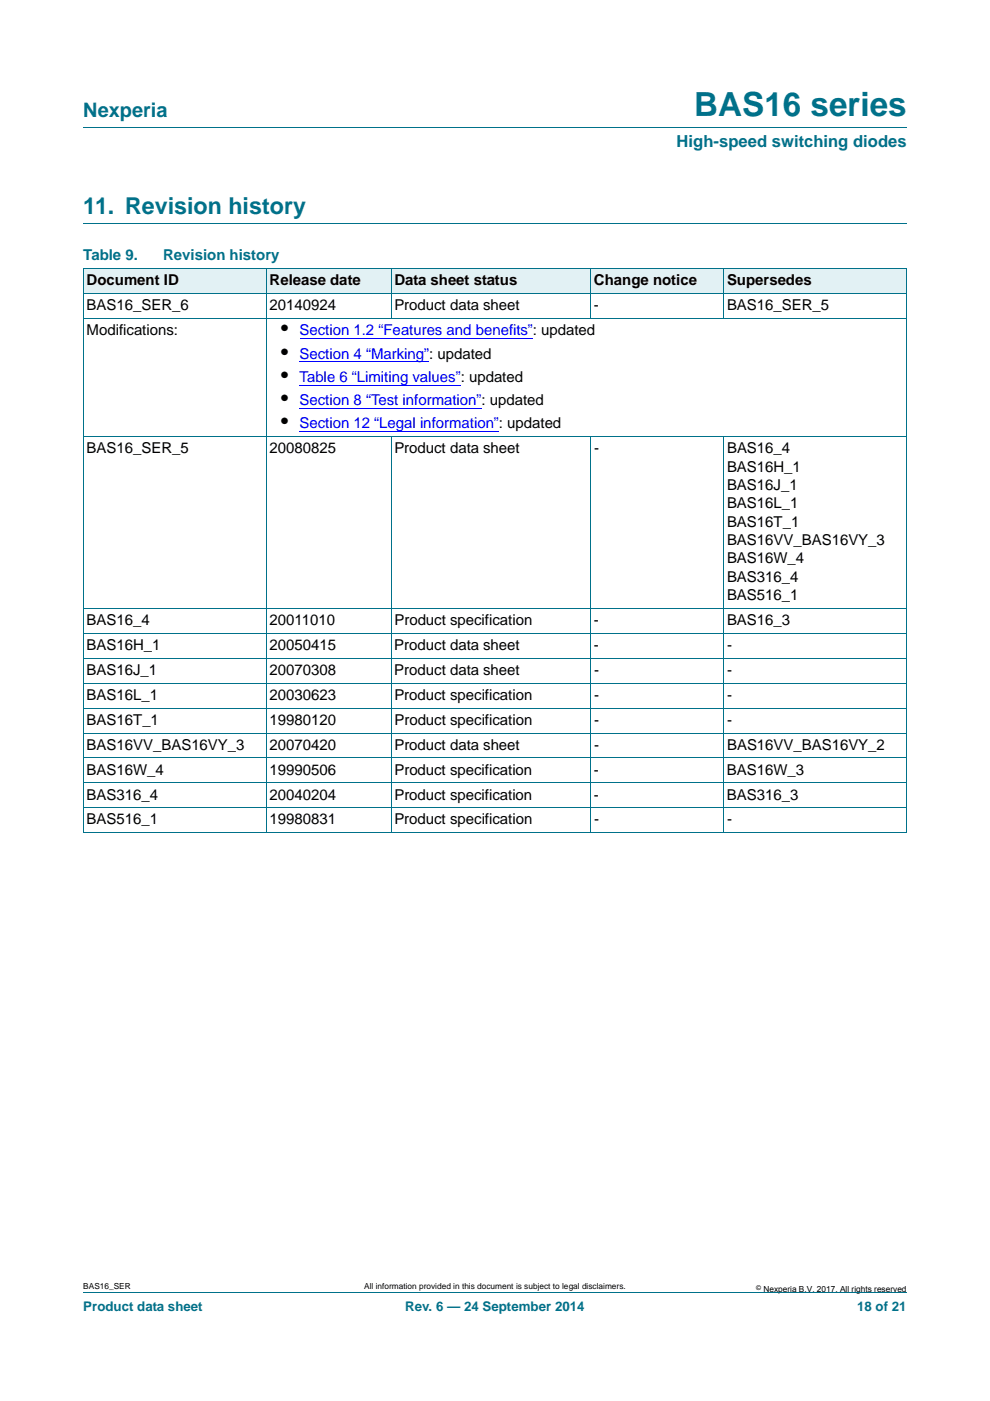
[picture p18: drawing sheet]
<svg xmlns="http://www.w3.org/2000/svg" width="210mm" height="297mm" viewBox="0 0 210 297" stroke-linecap="round" stroke-linejoin="round" font-family="sans-serif">
<defs><g id="words">
<text font-size="7" fill="#00718a" x="147.2" y="24.6">BAS16 series</text>
<text font-size="4.9" fill="#00718a" x="17.7" y="45.4">11. Revision history</text>
<text font-size="4.2" fill="#00718a" x="17.7" y="24.9">Nexperia</text>
<g font-size="4.2">
<text x="59.6" y="71.1">•</text>
<text x="59.6" y="76">•</text>
<text x="59.6" y="81">•</text>
<text x="59.6" y="85.9">•</text>
<text x="59.6" y="90.8">•</text>
</g>
<text font-size="3.5" fill="#00718a" x="143.5" y="31.1">High-speed switching diodes</text>
<g font-size="3.2" fill="#00718a">
<text x="17.7" y="55.2">Table 9.</text>
<text x="34.6" y="55.2">Revision history</text>
</g>
<g font-size="3.2">
<text x="18.4" y="60.5">Document ID</text>
<text x="18.4" y="65.8">BAS16_SER_6</text>
<text x="57.2" y="65.8">20140924</text>
<text x="57.2" y="60.5">Release date</text>
<text x="83.6" y="65.8">Product data sheet</text>
<text x="83.7" y="60.5">Data sheet status</text>
<text x="126" y="60.5">Change notice</text>
<text x="126" y="65.8">-</text>
<text x="154.2" y="60.5">Supersedes</text>
<text x="154.2" y="65.8">BAS16_SER_5</text>
<text x="18.4" y="71.1">Modifications:</text>
<text x="18.4" y="96.1">BAS16_SER_5</text>
<text x="57.2" y="96.1">20080825</text>
<text x="83.6" y="96.1">Product data sheet</text>
<text x="126" y="96.1">-</text>
<text x="154.2" y="100">BAS16H_1</text>
<text x="154.2" y="96.1">BAS16_4</text>
<text x="154.2" y="103.9">BAS16J_1</text>
<text x="154.2" y="107.8">BAS16L_1</text>
<text x="154.2" y="111.7">BAS16T_1</text>
<text x="154.2" y="115.5">BAS16VV_BAS16VY_3</text>
<text x="154.2" y="119.4">BAS16W_4</text>
<text x="154.2" y="123.3">BAS316_4</text>
<text x="154.2" y="127.2">BAS516_1</text>
<text x="18.4" y="132.5">BAS16_4</text>
<text x="18.4" y="137.8">BAS16H_1</text>
<text x="57.2" y="137.8">20050415</text>
<text x="57.2" y="132.5">20011010</text>
<text x="83.6" y="137.8">Product data sheet</text>
<text x="83.7" y="132.5">Product specification</text>
<text x="126" y="132.5">-</text>
<text x="126" y="137.8">-</text>
<text x="154.2" y="132.5">BAS16_3</text>
<text x="154.2" y="137.8">-</text>
<text x="18.4" y="143.1">BAS16J_1</text>
<text x="57.2" y="143.1">20070308</text>
<text x="83.6" y="143.1">Product data sheet</text>
<text x="126" y="143.1">-</text>
<text x="154.2" y="143.1">-</text>
<text x="18.4" y="148.3">BAS16L_1</text>
<text x="57.2" y="148.3">20030623</text>
<text x="83.6" y="148.3">Product specification</text>
<text x="126" y="148.3">-</text>
<text x="154.2" y="148.3">-</text>
<text x="18.4" y="153.6">BAS16T_1</text>
<text x="57.2" y="153.6">19980120</text>
<text x="83.7" y="153.6">Product specification</text>
<text x="126" y="153.6">-</text>
<text x="154.2" y="153.6">-</text>
<text x="18.4" y="158.9">BAS16VV_BAS16VY_3</text>
<text x="57.2" y="158.9">20070420</text>
<text x="83.6" y="158.9">Product data sheet</text>
<text x="126" y="158.9">-</text>
<text x="154.2" y="158.9">BAS16VV_BAS16VY_2</text>
<text x="18.4" y="164.2">BAS16W_4</text>
<text x="57.2" y="164.2">19990506</text>
<text x="83.7" y="164.2">Product specification</text>
<text x="126" y="164.2">-</text>
<text x="154.2" y="164.2">BAS16W_3</text>
<text x="18.4" y="169.5">BAS316_4</text>
<text x="57.2" y="169.5">20040204</text>
<text x="83.6" y="169.5">Product specification</text>
<text x="126" y="169.5">-</text>
<text x="154.2" y="169.5">BAS316_3</text>
<text x="18.4" y="174.8">BAS516_1</text>
<text x="57.2" y="174.8">19980831</text>
<text x="83.6" y="174.8">Product specification</text>
<text x="126" y="174.8">-</text>
<text x="154.2" y="174.8">-</text>
</g>
<g font-size="3.2" fill="#00f">
<text x="63.5" y="71.1">Section 1.2 “Features and benefits”: updated</text>
<text x="63.5" y="76">Section 4 “Marking”: updated</text>
<text x="63.5" y="81">Table 6 “Limiting values”: updated</text>
<text x="63.5" y="85.9">Section 8 “Test information”: updated</text>
<text x="63.5" y="90.8">Section 12 “Legal information”: updated</text>
</g>
<g font-size="2.8" fill="#00718a">
<text x="17.7" y="277.9">Product data sheet</text>
<text x="86" y="277.9">Rev. 6 — 24 September 2014</text>
<text x="181.8" y="277.9">18 of 21</text>
</g>
<g font-size="1.8">
<text x="17.7" y="273.3">BAS16_SER</text>
<text x="77.3" y="273.3">All information provided in this document is subject to legal disclaimers.</text>
<text x="161.9" y="273.9">Nexperia B.V. 2017. All rights reserved</text>
</g>
<text font-size="1.4" x="160.4" y="273.4">©</text>
</g></defs>
<path d="M17.7 27h174.6M17.7 47.4h174.6M17.7 273.9h174.6" fill="none" stroke="#00718a" stroke-width=".21"/>
<g fill="#e2f1f4">
<path d="M17.7 57h38.8v5.3h-38.8z"/>
<path d="M56.5 57h26.4v5.3h-26.4z"/>
<path d="M82.9 57h42.4v5.3h-42.4z"/>
<path d="M125.3 57h28.2v5.3h-28.2z"/>
<path d="M153.5 57h38.8v5.3h-38.8z"/>
</g>
<path d="M63.5 71.8h48.5" fill="none" stroke="#00f" stroke-width=".21"/>
<path d="M112 71.7h1v.2h-1z" fill="#00f"/>
<path d="M63.5 76.7h26.5" fill="none" stroke="#00f" stroke-width=".21"/>
<path d="M90 76.6h1v.2h-1z" fill="#00f"/>
<path d="M63.5 81.7h33.2" fill="none" stroke="#00f" stroke-width=".21"/>
<path d="M96.7 81.6h1v.1h-1z" fill="#00f"/>
<path d="M63.5 86.6h37.6" fill="none" stroke="#00f" stroke-width=".21"/>
<path d="M101.1 86.5h1v.2h-1z" fill="#00f"/>
<path d="M63.5 91.5h41.3" fill="none" stroke="#00f" stroke-width=".21"/>
<path d="M104.8 91.5h1v.1h-1z" fill="#00f"/>
<g fill="none" stroke="#00718a" stroke-width=".21">
<path d="M17.6 57h174.7M17.7 57v119.5M56.5 56.9v119.7M82.9 56.9v10.7M125.3 56.9v10.7M153.5 56.9v10.7M192.3 57v119.5M17.6 62.3h174.7M17.6 67.6h174.7M17.6 92.6h174.7M82.9 92.6v84M125.3 92.6v84"/>
<path d="M153.5 92.6v84M17.6 128.9h174.7M17.6 134.2h174.7M17.6 139.5h174.7M17.6 144.8h174.7M17.6 150.1h174.7M17.6 155.4h174.7M17.6 160.7h174.7M17.6 166h174.7M17.6 171.3h174.7M17.6 176.6h174.7"/>
</g>
<use href="#words"/>
</svg>
